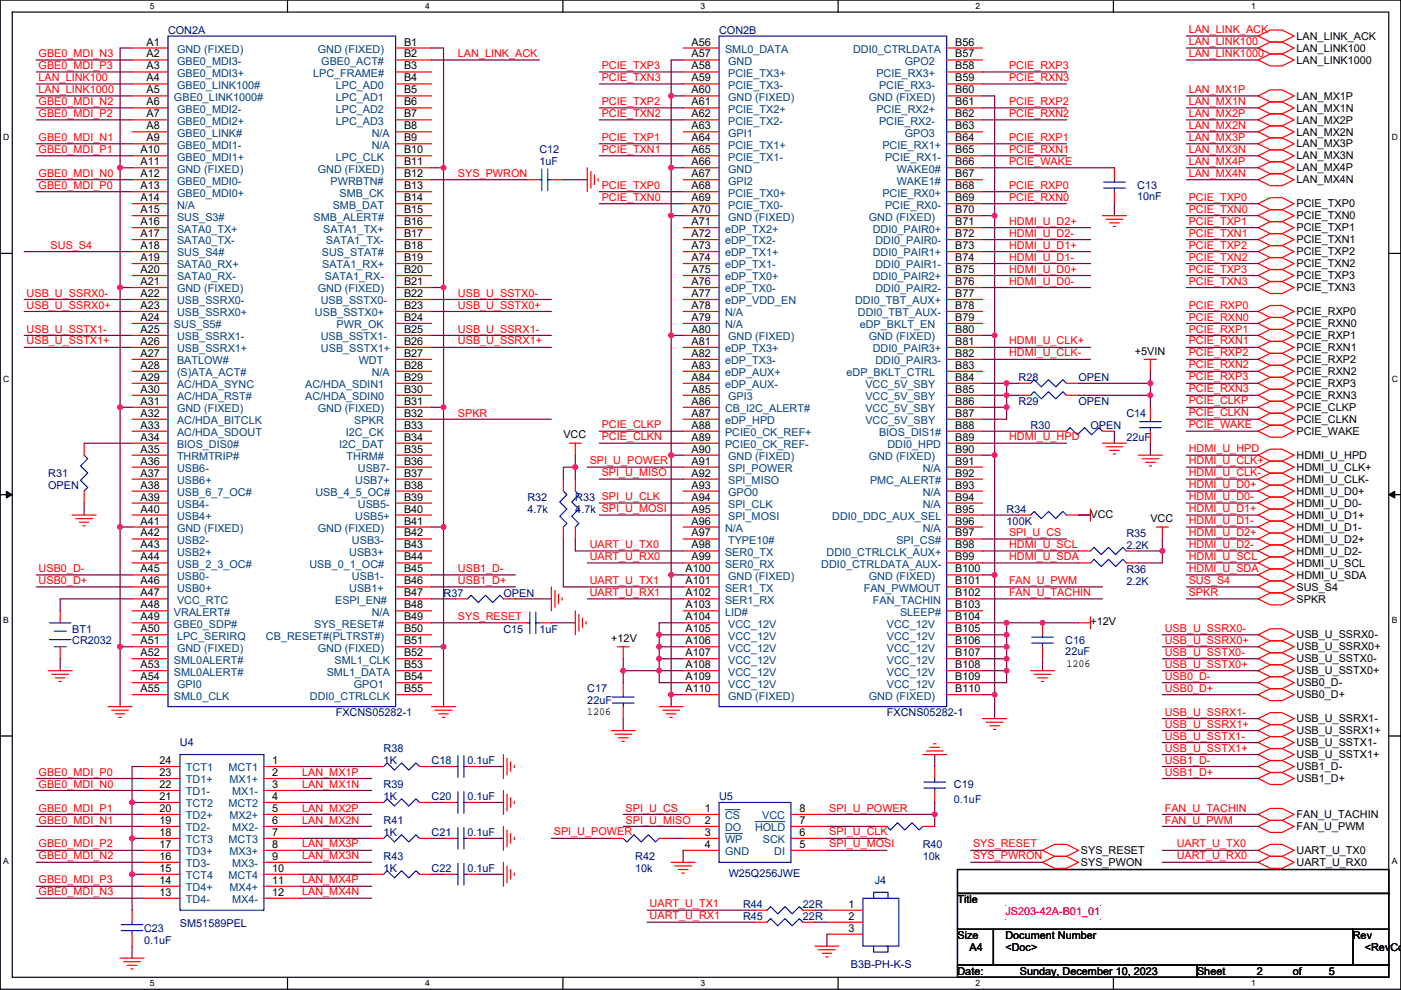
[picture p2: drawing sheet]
<svg xmlns="http://www.w3.org/2000/svg" width="297mm" height="210mm" viewBox="0 0 297 210" stroke-linecap="round" stroke-linejoin="round" font-family="sans-serif">
<defs><g id="words">
<g font-size="2.3">
<text x="31" y="9.7">A1</text>
<text x="85.7" y="9.7">B1</text>
<text x="146.6" y="9.7">A56</text>
<text x="202.5" y="9.7">B56</text>
<text x="274.9" y="11">LAN_LINK100</text>
<text x="274.9" y="8.4">LAN_LINK_ACK</text>
<text x="31" y="12.2">A2</text>
<text x="31" y="14.7">A3</text>
<text x="31" y="17.3">A4</text>
<text x="85.7" y="12.2">B2</text>
<text x="85.7" y="14.7">B3</text>
<text x="85.7" y="17.3">B4</text>
<text x="146.6" y="12.2">A57</text>
<text x="146.6" y="14.7">A58</text>
<text x="146.6" y="17.3">A59</text>
<text x="202.5" y="12.2">B57</text>
<text x="202.5" y="14.7">B58</text>
<text x="202.5" y="17.3">B59</text>
<text x="274.9" y="13.5">LAN_LINK1000</text>
<text x="31" y="19.8">A5</text>
<text x="31" y="22.4">A6</text>
<text x="85.7" y="19.8">B5</text>
<text x="85.7" y="22.4">B6</text>
<text x="146.6" y="19.8">A60</text>
<text x="146.6" y="22.4">A61</text>
<text x="202.5" y="19.8">B60</text>
<text x="202.5" y="22.4">B61</text>
<text x="274.9" y="21.1">LAN_MX1P</text>
<text x="274.9" y="23.7">LAN_MX1N</text>
<text x="31" y="24.9">A7</text>
<text x="31" y="27.4">A8</text>
<text x="31" y="30">A9</text>
<text x="85.7" y="27.4">B8</text>
<text x="85.7" y="30">B9</text>
<text x="85.7" y="24.9">B7</text>
<text x="146.6" y="24.9">A62</text>
<text x="146.6" y="27.4">A63</text>
<text x="146.6" y="30">A64</text>
<text x="202.5" y="30">B64</text>
<text x="202.5" y="24.9">B62</text>
<text x="202.5" y="27.4">B63</text>
<text x="274.9" y="26.2">LAN_MX2P</text>
<text x="274.9" y="28.7">LAN_MX2N</text>
<text x="29.8" y="32.5">A10</text>
<text x="29.8" y="35.1">A11</text>
<text x="85.7" y="32.5">B10</text>
<text x="85.7" y="35.1">B11</text>
<text x="146.6" y="32.5">A65</text>
<text x="146.6" y="35.1">A66</text>
<text x="202.5" y="32.5">B65</text>
<text x="202.5" y="35.1">B66</text>
<text x="274.9" y="31.3">LAN_MX3P</text>
<text x="274.9" y="33.8">LAN_MX3N</text>
<text x="29.8" y="37.6">A12</text>
<text x="29.8" y="40.1">A13</text>
<text x="85.7" y="40.1">B13</text>
<text x="85.7" y="37.6">B12</text>
<text x="146.6" y="37.6">A67</text>
<text x="146.6" y="40.1">A68</text>
<text x="202.5" y="40.1">B68</text>
<text x="202.5" y="37.6">B67</text>
<text x="274.9" y="36.4">LAN_MX4P</text>
<text x="274.9" y="38.9">LAN_MX4N</text>
<text x="29.8" y="42.7">A14</text>
<text x="29.8" y="45.2">A15</text>
<text x="29.8" y="47.8">A16</text>
<text x="85.7" y="45.2">B15</text>
<text x="85.7" y="47.8">B16</text>
<text x="85.7" y="42.7">B14</text>
<text x="146.6" y="42.7">A69</text>
<text x="146.6" y="45.2">A70</text>
<text x="146.6" y="47.8">A71</text>
<text x="202.5" y="47.8">B71</text>
<text x="202.5" y="42.7">B69</text>
<text x="202.5" y="45.2">B70</text>
<text x="274.9" y="44">PCIE_TXP0</text>
<text x="274.9" y="46.5">PCIE_TXN0</text>
<text x="29.8" y="50.3">A17</text>
<text x="29.8" y="52.8">A18</text>
<text x="85.7" y="50.3">B17</text>
<text x="85.7" y="52.8">B18</text>
<text x="146.6" y="50.3">A72</text>
<text x="146.6" y="52.8">A73</text>
<text x="202.5" y="52.8">B73</text>
<text x="202.5" y="50.3">B72</text>
<text x="274.9" y="49.1">PCIE_TXP1</text>
<text x="274.9" y="51.6">PCIE_TXN1</text>
<text x="29.8" y="55.4">A19</text>
<text x="29.8" y="57.9">A20</text>
<text x="85.7" y="57.9">B20</text>
<text x="85.7" y="55.4">B19</text>
<text x="146.6" y="55.4">A74</text>
<text x="146.6" y="57.9">A75</text>
<text x="202.5" y="57.9">B75</text>
<text x="202.5" y="55.4">B74</text>
<text x="274.9" y="54.1">PCIE_TXP2</text>
<text x="274.9" y="56.7">PCIE_TXN2</text>
<text x="274.9" y="59.2">PCIE_TXP3</text>
<text x="29.8" y="60.5">A21</text>
<text x="29.8" y="63">A22</text>
<text x="29.8" y="65.5">A23</text>
<text x="85.7" y="63">B22</text>
<text x="85.7" y="60.5">B21</text>
<text x="85.7" y="65.5">B23</text>
<text x="146.6" y="60.5">A76</text>
<text x="146.6" y="63">A77</text>
<text x="146.6" y="65.5">A78</text>
<text x="202.5" y="65.5">B78</text>
<text x="202.5" y="63">B77</text>
<text x="202.5" y="60.5">B76</text>
<text x="274.9" y="61.8">PCIE_TXN3</text>
<text x="29.8" y="68.1">A24</text>
<text x="29.8" y="70.6">A25</text>
<text x="85.7" y="68.1">B24</text>
<text x="85.7" y="70.6">B25</text>
<text x="146.6" y="68.1">A79</text>
<text x="146.6" y="70.6">A80</text>
<text x="202.5" y="68.1">B79</text>
<text x="202.5" y="70.6">B80</text>
<text x="274.9" y="66.8">PCIE_RXP0</text>
<text x="274.9" y="69.4">PCIE_RXN0</text>
<text x="274.9" y="71.9">PCIE_RXP1</text>
<text x="29.8" y="73.2">A26</text>
<text x="29.8" y="75.7">A27</text>
<text x="85.7" y="73.2">B26</text>
<text x="85.7" y="75.7">B27</text>
<text x="146.6" y="73.2">A81</text>
<text x="146.6" y="75.7">A82</text>
<text x="202.5" y="73.2">B81</text>
<text x="202.5" y="75.7">B82</text>
<text x="240.6" y="75.2">+5VIN</text>
<text x="274.9" y="74.5">PCIE_RXN1</text>
<text x="274.9" y="77">PCIE_RXP2</text>
<text x="29.8" y="78.2">A28</text>
<text x="29.8" y="80.8">A29</text>
<text x="29.8" y="83.3">A30</text>
<text x="85.7" y="80.8">B29</text>
<text x="85.7" y="83.3">B30</text>
<text x="85.7" y="78.2">B28</text>
<text x="146.6" y="78.2">A83</text>
<text x="146.6" y="80.8">A84</text>
<text x="146.6" y="83.3">A85</text>
<text x="202.5" y="78.2">B83</text>
<text x="202.5" y="80.8">B84</text>
<text x="202.5" y="83.3">B85</text>
<text x="274.9" y="79.5">PCIE_RXN2</text>
<text x="274.9" y="82.1">PCIE_RXP3</text>
<text x="29.8" y="85.9">A31</text>
<text x="29.8" y="88.4">A32</text>
<text x="85.7" y="88.4">B32</text>
<text x="85.7" y="85.9">B31</text>
<text x="146.6" y="85.9">A86</text>
<text x="146.6" y="88.4">A87</text>
<text x="202.5" y="85.9">B86</text>
<text x="202.5" y="88.4">B87</text>
<text x="274.9" y="84.6">PCIE_RXN3</text>
<text x="274.9" y="87.2">PCIE_CLKP</text>
<text x="274.9" y="89.7">PCIE_CLKN</text>
<text x="29.8" y="90.9">A33</text>
<text x="29.8" y="93.5">A34</text>
<text x="85.7" y="93.5">B34</text>
<text x="85.7" y="90.9">B33</text>
<text x="119.4" y="93">VCC</text>
<text x="146.6" y="90.9">A88</text>
<text x="146.6" y="93.5">A89</text>
<text x="202.5" y="93.5">B89</text>
<text x="202.5" y="90.9">B88</text>
<text x="274.9" y="92.2">PCIE_WAKE</text>
<text x="29.8" y="96">A35</text>
<text x="29.8" y="98.6">A36</text>
<text x="29.8" y="101.1">A37</text>
<text x="85.7" y="96">B35</text>
<text x="85.7" y="98.6">B36</text>
<text x="85.7" y="101.1">B37</text>
<text x="146.6" y="96">A90</text>
<text x="146.6" y="98.6">A91</text>
<text x="146.6" y="101.1">A92</text>
<text x="202.5" y="96">B90</text>
<text x="202.5" y="98.6">B91</text>
<text x="202.5" y="101.1">B92</text>
<text x="274.9" y="99.9">HDMI_U_CLK+</text>
<text x="274.9" y="97.3">HDMI_U_HPD</text>
<text x="29.8" y="103.6">A38</text>
<text x="29.8" y="106.2">A39</text>
<text x="85.7" y="103.6">B38</text>
<text x="85.7" y="106.2">B39</text>
<text x="146.6" y="103.6">A93</text>
<text x="146.6" y="106.2">A94</text>
<text x="202.5" y="103.6">B93</text>
<text x="202.5" y="106.2">B94</text>
<text x="274.9" y="102.4">HDMI_U_CLK-</text>
<text x="274.9" y="104.9">HDMI_U_D0+</text>
<text x="274.9" y="107.5">HDMI_U_D0-</text>
<text x="29.8" y="108.7">A40</text>
<text x="29.8" y="111.3">A41</text>
<text x="29.8" y="113.8">A42</text>
<text x="85.7" y="113.8">B42</text>
<text x="85.7" y="111.3">B41</text>
<text x="85.7" y="108.7">B40</text>
<text x="146.6" y="108.7">A95</text>
<text x="146.6" y="111.3">A96</text>
<text x="146.6" y="113.8">A97</text>
<text x="202.5" y="111.3">B96</text>
<text x="202.5" y="108.7">B95</text>
<text x="202.5" y="113.8">B97</text>
<text x="231.2" y="109.8">VCC</text>
<text x="243.9" y="110.8">VCC</text>
<text x="274.9" y="110">HDMI_U_D1+</text>
<text x="274.9" y="112.6">HDMI_U_D1-</text>
<text x="29.8" y="116.3">A43</text>
<text x="29.8" y="118.9">A44</text>
<text x="85.7" y="116.3">B43</text>
<text x="85.7" y="118.9">B44</text>
<text x="146.6" y="116.3">A98</text>
<text x="146.6" y="118.9">A99</text>
<text x="202.5" y="118.9">B99</text>
<text x="202.5" y="116.3">B98</text>
<text x="274.9" y="115.1">HDMI_U_D2+</text>
<text x="274.9" y="117.6">HDMI_U_D2-</text>
<text x="29.8" y="121.4">A45</text>
<text x="29.8" y="124">A46</text>
<text x="85.7" y="121.4">B45</text>
<text x="85.7" y="124">B46</text>
<text x="145.3" y="121.4">A100</text>
<text x="145.3" y="124">A101</text>
<text x="202.5" y="121.4">B100</text>
<text x="202.5" y="124">B101</text>
<text x="274.9" y="120.2">HDMI_U_SCL</text>
<text x="274.9" y="122.7">HDMI_U_SDA</text>
<text x="274.9" y="125.3">SUS_S4</text>
<text x="29.8" y="126.5">A47</text>
<text x="29.8" y="129">A48</text>
<text x="29.8" y="131.6">A49</text>
<text x="85.7" y="129">B48</text>
<text x="85.7" y="126.5">B47</text>
<text x="85.7" y="131.6">B49</text>
<text x="145.3" y="126.5">A102</text>
<text x="145.3" y="129">A103</text>
<text x="145.3" y="131.6">A104</text>
<text x="202.5" y="129">B103</text>
<text x="202.5" y="131.6">B104</text>
<text x="202.5" y="126.5">B102</text>
<text x="274.9" y="127.8">SPKR</text>
<text x="29.8" y="134.1">A50</text>
<text x="29.8" y="136.7">A51</text>
<text x="85.7" y="136.7">B51</text>
<text x="85.7" y="134.1">B50</text>
<text x="129.6" y="136.2">+12V</text>
<text x="145.3" y="134.1">A105</text>
<text x="145.3" y="136.7">A106</text>
<text x="202.5" y="134.1">B105</text>
<text x="202.5" y="136.7">B106</text>
<text x="231.2" y="132.6">+12V</text>
<text x="274.9" y="135.4">USB_U_SSRX0-</text>
<text x="274.9" y="138">USB_U_SSRX0+</text>
<text x="29.8" y="139.2">A52</text>
<text x="29.8" y="141.7">A53</text>
<text x="85.7" y="139.2">B52</text>
<text x="85.7" y="141.7">B53</text>
<text x="145.3" y="139.2">A107</text>
<text x="145.3" y="141.7">A108</text>
<text x="202.5" y="139.2">B107</text>
<text x="202.5" y="141.7">B108</text>
<text x="226.1" y="141.5">1206</text>
<text x="274.9" y="140.5">USB_U_SSTX0-</text>
<text x="274.9" y="143">USB_U_SSTX0+</text>
<text x="29.8" y="144.3">A54</text>
<text x="29.8" y="146.8">A55</text>
<text x="85.7" y="146.8">B55</text>
<text x="85.7" y="144.3">B54</text>
<text x="145.3" y="144.3">A109</text>
<text x="145.3" y="146.8">A110</text>
<text x="202.5" y="144.3">B109</text>
<text x="202.5" y="146.8">B110</text>
<text x="274.9" y="145.6">USB0_D-</text>
<text x="274.9" y="148.1">USB0_D+</text>
<text x="124.5" y="151.7">1206</text>
<text x="274.9" y="153.2">USB_U_SSRX1-</text>
<text x="274.9" y="155.7">USB_U_SSRX1+</text>
<text x="274.9" y="158.3">USB_U_SSTX1-</text>
<text x="274.9" y="160.8">USB_U_SSTX1+</text>
<text x="33.8" y="167.1">22</text>
<text x="33.8" y="164.6">23</text>
<text x="33.8" y="162.1">24</text>
<text x="57.7" y="167.1">3</text>
<text x="57.7" y="164.6">2</text>
<text x="57.7" y="162.1">1</text>
<text x="274.9" y="163.4">USB1_D-</text>
<text x="274.9" y="165.9">USB1_D+</text>
<text x="33.8" y="172.2">20</text>
<text x="33.8" y="169.7">21</text>
<text x="57.7" y="172.2">5</text>
<text x="57.7" y="169.7">4</text>
<text x="149.4" y="172.2">1</text>
<text x="169.5" y="172.2">8</text>
<text x="274.9" y="173.5">FAN_U_TACHIN</text>
<text x="33.8" y="179.8">17</text>
<text x="33.8" y="177.3">18</text>
<text x="33.8" y="174.8">19</text>
<text x="57.7" y="174.8">6</text>
<text x="57.7" y="179.8">8</text>
<text x="57.7" y="177.3">7</text>
<text x="149.4" y="177.3">3</text>
<text x="149.4" y="174.8">2</text>
<text x="149.4" y="179.8">4</text>
<text x="169.5" y="179.8">5</text>
<text x="169.5" y="174.8">7</text>
<text x="169.5" y="177.3">6</text>
<text x="274.9" y="176.1">FAN_U_PWM</text>
<text x="33.8" y="184.9">15</text>
<text x="33.8" y="182.4">16</text>
<text x="57.7" y="182.4">9</text>
<text x="57.7" y="184.9">10</text>
<text x="229.2" y="181.1">SYS_RESET</text>
<text x="229.2" y="183.7">SYS_PWON</text>
<text x="274.9" y="181.1">UART_U_TX0</text>
<text x="274.9" y="183.7">UART_U_RX0</text>
<text x="33.8" y="190">13</text>
<text x="33.8" y="187.5">14</text>
<text x="57.7" y="190">12</text>
<text x="57.7" y="187.5">11</text>
<text x="203" y="191.6">Title</text>
<text x="179.9" y="192.5">1</text>
<text x="179.9" y="195.1">2</text>
<text x="179.9" y="197.6">3</text>
<text x="203" y="199.2">Size</text>
<text x="205.5" y="201.7">A4</text>
<text x="213.2" y="199.2">Document Number</text>
<text x="213.2" y="201.7">&lt;Doc&gt;</text>
<text x="286.8" y="199.2">Rev</text>
<text x="289.4" y="201.7">&lt;RevCo</text>
<text x="203" y="206.8">Date:</text>
<text x="216.2" y="206.8">Sunday, December 10, 2023</text>
<text x="253.8" y="206.8">Sheet</text>
<text x="266.5" y="206.8">2</text>
<text x="274.1" y="206.8">of</text>
<text x="281.7" y="206.8">5</text>
</g>
<g font-size="2.3" fill="#000080">
<text x="35.6" y="7.2">CON2A</text>
<text x="152.5" y="7.2">CON2B</text>
<text x="114.4" y="32.6">C12</text>
<text x="114.4" y="35.1">1uF</text>
<text x="241.1" y="40.2">C13</text>
<text x="241.1" y="42.5">10nF</text>
<text x="216" y="80.8">R28</text>
<text x="228.7" y="80.8">OPEN</text>
<text x="216" y="85.9">R29</text>
<text x="228.7" y="85.9">OPEN</text>
<text x="238.8" y="88.4">C14</text>
<text x="218.5" y="91">R30</text>
<text x="231.2" y="91">OPEN</text>
<text x="238.8" y="93.5">22uF</text>
<text x="10.2" y="101.1">R31</text>
<text x="10.2" y="103.7">OPEN</text>
<text x="111.8" y="106.2">R32</text>
<text x="122" y="106.2">R33 SPI_U_CLK</text>
<text x="111.8" y="108.8">4.7k</text>
<text x="122" y="108.8">4.7k SPI_U_MOSI</text>
<text x="213.4" y="108.8">R34</text>
<text x="213.4" y="111.3">100K</text>
<text x="238.8" y="113.8">R35</text>
<text x="238.8" y="116.4">2.2K</text>
<text x="238.8" y="121.5">R36</text>
<text x="238.8" y="124">2.2K</text>
<text x="94" y="126.5">R37</text>
<text x="106.7" y="126.5">OPEN</text>
<text x="15.3" y="134.2">BT1</text>
<text x="15.3" y="136.7">CR2032</text>
<text x="106.7" y="134.2">C15</text>
<text x="114.4" y="134.2">1uF</text>
<text x="225.9" y="136.7">C16</text>
<text x="225.9" y="139">22uF</text>
<text x="124.5" y="146.9">C17</text>
<text x="124.5" y="149.4">22uF</text>
<text x="71.2" y="151.9">FXCNS05282-1</text>
<text x="188" y="151.9">FXCNS05282-1</text>
<text x="38.2" y="158.3">U4</text>
<text x="81.3" y="159.6">R38</text>
<text x="81.3" y="162.1">1K</text>
<text x="81.3" y="167.2">R39</text>
<text x="91.5" y="162.1">C18</text>
<text x="99.1" y="162.1">0.1uF</text>
<text x="202.2" y="167.2">C19</text>
<text x="81.3" y="169.7">1K</text>
<text x="91.5" y="169.7">C20</text>
<text x="99.1" y="169.7">0.1uF</text>
<text x="152.5" y="169.7">U5</text>
<text x="202.2" y="170.2">0.1uF</text>
<text x="81.3" y="174.8">R41</text>
<text x="81.3" y="177.3">1K</text>
<text x="91.5" y="177.3">C21</text>
<text x="99.1" y="177.3">0.1uF</text>
<text x="195.6" y="179.9">R40</text>
<text x="81.3" y="182.4">R43</text>
<text x="81.3" y="185">1K</text>
<text x="91.5" y="185">C22</text>
<text x="99.1" y="185">0.1uF</text>
<text x="134.7" y="182.4">R42</text>
<text x="134.7" y="185">10k</text>
<text x="154.5" y="186">W25Q256JWE</text>
<text x="195.6" y="182.4">10k</text>
<text x="185.5" y="187.5">J4</text>
<text x="30.5" y="197.7">C23</text>
<text x="38.2" y="196.6">SM51589PEL</text>
<text x="157.5" y="195.1">R45</text>
<text x="157.5" y="192.6">R44</text>
<text x="170.2" y="195.1">22R</text>
<text x="170.2" y="192.6">22R</text>
<text x="30.5" y="200.2">0.1uF</text>
<text x="180.4" y="205.3">B3B-PH-K-S</text>
</g>
<g font-size="2.3" fill="#004080">
<text x="37.5" y="11.2">GND (FIXED)</text>
<text x="67.4" y="11.2">GND (FIXED)</text>
<text x="153.7" y="11.2">SML0_DATA</text>
<text x="180.9" y="11.2">DDI0_CTRLDATA</text>
<text x="37.5" y="13.8">GBE0_MDI3-</text>
<text x="37.5" y="16.3">GBE0_MDI3+</text>
<text x="66.4" y="16.3">LPC_FRAME#</text>
<text x="68.1" y="13.8">GBE0_ACT#</text>
<text x="154.4" y="13.8">GND</text>
<text x="154.4" y="16.3">PCIE_TX3+</text>
<text x="185.8" y="16.3">PCIE_RX3+</text>
<text x="191.8" y="13.8">GPO2</text>
<text x="36.9" y="21.4">GBE0_LINK1000#</text>
<text x="37.5" y="18.8">GBE0_LINK100#</text>
<text x="37.5" y="23.9">GBE0_MDI2-</text>
<text x="71.2" y="18.8">LPC_AD0</text>
<text x="71.2" y="21.4">LPC_AD1</text>
<text x="71.2" y="23.9">LPC_AD2</text>
<text x="154.4" y="18.8">PCIE_TX3-</text>
<text x="154.4" y="21.4">GND (FIXED)</text>
<text x="154.4" y="23.9">PCIE_TX2+</text>
<text x="184.2" y="21.4">GND (FIXED)</text>
<text x="185.8" y="23.9">PCIE_RX2+</text>
<text x="186.4" y="18.8">PCIE_RX3-</text>
<text x="37.5" y="26.5">GBE0_MDI2+</text>
<text x="37.5" y="29">GBE0_LINK#</text>
<text x="71.2" y="26.5">LPC_AD3</text>
<text x="78.8" y="29">N/A</text>
<text x="154.4" y="26.5">PCIE_TX2-</text>
<text x="154.4" y="29">GPI1</text>
<text x="186.4" y="26.5">PCIE_RX2-</text>
<text x="191.8" y="29">GPO3</text>
<text x="37.5" y="31.5">GBE0_MDI1-</text>
<text x="37.5" y="34.1">GBE0_MDI1+</text>
<text x="71.2" y="34.1">LPC_CLK</text>
<text x="78.8" y="31.5">N/A</text>
<text x="154.4" y="31.5">PCIE_TX1+</text>
<text x="154.4" y="34.1">PCIE_TX1-</text>
<text x="187.1" y="31.5">PCIE_RX1+</text>
<text x="187.6" y="34.1">PCIE_RX1-</text>
<text x="37.5" y="36.6">GND (FIXED)</text>
<text x="37.5" y="39.2">GBE0_MDI0-</text>
<text x="37.5" y="41.7">GBE0_MDI0+</text>
<text x="67.4" y="36.6">GND (FIXED)</text>
<text x="70.1" y="39.2">PWRBTN#</text>
<text x="72" y="41.7">SMB_CK</text>
<text x="154.4" y="36.6">GND</text>
<text x="154.4" y="39.2">GPI2</text>
<text x="154.4" y="41.7">PCIE_TX0+</text>
<text x="187.1" y="41.7">PCIE_RX0+</text>
<text x="190.1" y="36.6">WAKE0#</text>
<text x="190.1" y="39.2">WAKE1#</text>
<text x="37.5" y="44.2">N/A</text>
<text x="37.5" y="46.8">SUS_S3#</text>
<text x="66.5" y="46.8">SMB_ALERT#</text>
<text x="70.6" y="44.2">SMB_DAT</text>
<text x="154.4" y="44.2">PCIE_TX0-</text>
<text x="154.4" y="46.8">GND (FIXED)</text>
<text x="184.2" y="46.8">GND (FIXED)</text>
<text x="187.6" y="44.2">PCIE_RX0-</text>
<text x="37.5" y="49.3">SATA0_TX+</text>
<text x="37.5" y="51.9">SATA0_TX-</text>
<text x="68.5" y="49.3">SATA1_TX+</text>
<text x="69.1" y="51.9">SATA1_TX-</text>
<text x="153.7" y="49.3">eDP_TX2+</text>
<text x="153.7" y="51.9">eDP_TX2-</text>
<text x="185" y="49.3">DDI0_PAIR0+</text>
<text x="185.6" y="51.9">DDI0_PAIR0-</text>
<text x="37.5" y="54.4">SUS_S4#</text>
<text x="37.5" y="56.9">SATA0_RX+</text>
<text x="37.5" y="59.5">SATA0_RX-</text>
<text x="68.2" y="54.4">SUS_STAT#</text>
<text x="68.3" y="56.9">SATA1_RX+</text>
<text x="68.9" y="59.5">SATA1_RX-</text>
<text x="153.7" y="54.4">eDP_TX1+</text>
<text x="153.7" y="56.9">eDP_TX1-</text>
<text x="153.7" y="59.5">eDP_TX0+</text>
<text x="185" y="54.4">DDI0_PAIR1+</text>
<text x="185" y="59.5">DDI0_PAIR2+</text>
<text x="185.6" y="56.9">DDI0_PAIR1-</text>
<text x="37.5" y="62">GND (FIXED)</text>
<text x="37.5" y="64.6">USB_SSRX0-</text>
<text x="67.4" y="62">GND (FIXED)</text>
<text x="68" y="64.6">USB_SSTX0-</text>
<text x="153.7" y="62">eDP_TX0-</text>
<text x="153.7" y="64.6">eDP_VDD_EN</text>
<text x="181.3" y="64.6">DDI0_TBT_AUX+</text>
<text x="185.6" y="62">DDI0_PAIR2-</text>
<text x="36.9" y="69.6">SUS_S5#</text>
<text x="37.5" y="67.1">USB_SSRX0+</text>
<text x="66.8" y="67.1">USB_SSTX0+</text>
<text x="71.4" y="69.6">PWR_OK</text>
<text x="153.7" y="67.1">N/A</text>
<text x="153.7" y="69.6">N/A</text>
<text x="181.9" y="67.1">DDI0_TBT_AUX-</text>
<text x="182.3" y="69.6">eDP_BKLT_EN</text>
<text x="37.5" y="72.2">USB_SSRX1-</text>
<text x="37.5" y="74.7">USB_SSRX1+</text>
<text x="37.5" y="77.3">BATLOW#</text>
<text x="68" y="72.2">USB_SSTX1-</text>
<text x="68.1" y="74.7">USB_SSTX1+</text>
<text x="76.1" y="77.3">WDT</text>
<text x="153.7" y="74.7">eDP_TX3+</text>
<text x="153.7" y="77.3">eDP_TX3-</text>
<text x="154.4" y="72.2">GND (FIXED)</text>
<text x="184.2" y="72.2">GND (FIXED)</text>
<text x="185" y="74.7">DDI0_PAIR3+</text>
<text x="185.6" y="77.3">DDI0_PAIR3-</text>
<text x="37.5" y="79.8">(S)ATA_ACT#</text>
<text x="37.5" y="82.3">AC/HDA_SYNC</text>
<text x="64.7" y="82.3">AC/HDA_SDIN1</text>
<text x="78.8" y="79.8">N/A</text>
<text x="153.7" y="79.8">eDP_AUX+</text>
<text x="153.7" y="82.3">eDP_AUX-</text>
<text x="179.5" y="79.8">eDP_BKLT_CTRL</text>
<text x="183.5" y="82.3">VCC_5V_SBY</text>
<text x="37.5" y="84.9">AC/HDA_RST#</text>
<text x="37.5" y="87.4">GND (FIXED)</text>
<text x="37.5" y="90">AC/HDA_BITCLK</text>
<text x="64.7" y="84.9">AC/HDA_SDIN0</text>
<text x="67.4" y="87.4">GND (FIXED)</text>
<text x="75.1" y="90">SPKR</text>
<text x="153.7" y="87.4">CB_I2C_ALERT#</text>
<text x="153.7" y="90">eDP_HPD</text>
<text x="154.4" y="84.9">GPI3</text>
<text x="183.5" y="84.9">VCC_5V_SBY</text>
<text x="183.5" y="87.4">VCC_5V_SBY</text>
<text x="183.5" y="90">VCC_5V_SBY</text>
<text x="37.5" y="92.5">AC/HDA_SDOUT</text>
<text x="37.5" y="95">BIOS_DIS0#</text>
<text x="71.9" y="95">I2C_DAT</text>
<text x="73.3" y="92.5">I2C_CK</text>
<text x="153.7" y="92.5">PCIE0_CK_REF+</text>
<text x="153.7" y="95">PCIE0_CK_REF-</text>
<text x="186.4" y="92.5">BIOS_DIS1#</text>
<text x="188.2" y="95">DDI0_HPD</text>
<text x="37.5" y="97.6">THRMTRIP#</text>
<text x="37.5" y="100.1">USB6-</text>
<text x="73.5" y="97.6">THRM#</text>
<text x="75.9" y="100.1">USB7-</text>
<text x="154.4" y="97.6">GND (FIXED)</text>
<text x="154.4" y="100.1">SPI_POWER</text>
<text x="184.2" y="97.6">GND (FIXED)</text>
<text x="195.6" y="100.1">N/A</text>
<text x="37.5" y="102.7">USB6+</text>
<text x="37.5" y="105.2">USB_6_7_OC#</text>
<text x="37.5" y="107.7">USB4-</text>
<text x="66.9" y="105.2">USB_4_5_OC#</text>
<text x="75.3" y="102.7">USB7+</text>
<text x="75.9" y="107.7">USB5-</text>
<text x="154.4" y="102.7">SPI_MISO</text>
<text x="154.4" y="105.2">GPO0</text>
<text x="154.4" y="107.7">SPI_CLK</text>
<text x="184.5" y="102.7">PMC_ALERT#</text>
<text x="195.6" y="105.2">N/A</text>
<text x="195.6" y="107.7">N/A</text>
<text x="37.5" y="110.3">USB4+</text>
<text x="37.5" y="112.8">GND (FIXED)</text>
<text x="67.4" y="112.8">GND (FIXED)</text>
<text x="75.3" y="110.3">USB5+</text>
<text x="153.7" y="112.8">N/A</text>
<text x="154.4" y="110.3">SPI_MOSI</text>
<text x="176.5" y="110.3">DDI0_DDC_AUX_SEL</text>
<text x="195.6" y="112.8">N/A</text>
<text x="37.5" y="115.4">USB2-</text>
<text x="37.5" y="117.9">USB2+</text>
<text x="74" y="117.9">USB3+</text>
<text x="74.6" y="115.4">USB3-</text>
<text x="153.7" y="117.9">SER0_TX</text>
<text x="154.4" y="115.4">TYPE10#</text>
<text x="175.2" y="117.9">DDI0_CTRLCLK_AUX+</text>
<text x="190.1" y="115.4">SPI_CS#</text>
<text x="37.5" y="120.4">USB_2_3_OC#</text>
<text x="37.5" y="123">USB0-</text>
<text x="37.5" y="125.5">USB0+</text>
<text x="65.6" y="120.4">USB_0_1_OC#</text>
<text x="74" y="125.5">USB1+</text>
<text x="74.6" y="123">USB1-</text>
<text x="153.7" y="120.4">SER0_RX</text>
<text x="153.7" y="125.5">SER1_TX</text>
<text x="154.4" y="123">GND (FIXED)</text>
<text x="174.1" y="120.4">DDI0_CTRLDATA_AUX-</text>
<text x="183.1" y="125.5">FAN_PWMOUT</text>
<text x="184.2" y="123">GND (FIXED)</text>
<text x="36.9" y="130.6">VRALERT#</text>
<text x="37.5" y="128.1">VCC_RTC</text>
<text x="71.1" y="128.1">ESPI_EN#</text>
<text x="78.8" y="130.6">N/A</text>
<text x="153.7" y="128.1">SER1_RX</text>
<text x="153.7" y="130.6">LID#</text>
<text x="185.1" y="128.1">FAN_TACHIN</text>
<text x="190.8" y="130.6">SLEEP#</text>
<text x="36.9" y="133.1">GBE0_SDP#</text>
<text x="37.5" y="135.7">LPC_SERIRQ</text>
<text x="56.4" y="135.7">CB_RESET#(PLTRST#)</text>
<text x="66.6" y="133.1">SYS_RESET#</text>
<text x="154.4" y="133.1">VCC_12V</text>
<text x="154.4" y="135.7">VCC_12V</text>
<text x="188" y="133.1">VCC_12V</text>
<text x="188" y="135.7">VCC_12V</text>
<text x="36.9" y="140.8">SML0ALERT#</text>
<text x="36.9" y="143.3">SML0ALERT#</text>
<text x="37.5" y="138.2">GND (FIXED)</text>
<text x="67.4" y="138.2">GND (FIXED)</text>
<text x="69.3" y="143.3">SML1_DATA</text>
<text x="70.9" y="140.8">SML1_CLK</text>
<text x="154.4" y="138.2">VCC_12V</text>
<text x="154.4" y="140.8">VCC_12V</text>
<text x="154.4" y="143.3">VCC_12V</text>
<text x="188" y="138.2">VCC_12V</text>
<text x="188" y="140.8">VCC_12V</text>
<text x="188" y="143.3">VCC_12V</text>
<text x="36.9" y="148.4">SML0_CLK</text>
<text x="37.5" y="145.8">GPI0</text>
<text x="65.7" y="148.4">DDI0_CTRLCLK</text>
<text x="75" y="145.8">GPO1</text>
<text x="154.4" y="145.8">VCC_12V</text>
<text x="154.4" y="148.4">GND (FIXED)</text>
<text x="184.2" y="148.4">GND (FIXED)</text>
<text x="188" y="145.8">VCC_12V</text>
<text x="39.4" y="166.2">TD1+</text>
<text x="39.4" y="163.6">TCT1</text>
<text x="48.4" y="163.6">MCT1</text>
<text x="48.7" y="166.2">MX1+</text>
<text x="39.4" y="173.8">TD2+</text>
<text x="39.4" y="171.2">TCT2</text>
<text x="39.4" y="168.7">TD1-</text>
<text x="48.4" y="171.2">MCT2</text>
<text x="48.7" y="173.8">MX2+</text>
<text x="49.2" y="168.7">MX1-</text>
<text x="153.7" y="173.8">CS</text>
<text x="161.6" y="173.8">VCC</text>
<text x="39.4" y="178.9">TCT3</text>
<text x="39.4" y="176.3">TD2-</text>
<text x="48.4" y="178.9">MCT3</text>
<text x="49.2" y="176.3">MX2-</text>
<text x="153.7" y="176.3">DO</text>
<text x="153.7" y="178.9">WP</text>
<text x="160.1" y="176.3">HOLD</text>
<text x="161.7" y="178.9">SCK</text>
<text x="39.4" y="183.9">TD3-</text>
<text x="39.4" y="181.4">TD3+</text>
<text x="48.7" y="181.4">MX3+</text>
<text x="49.2" y="183.9">MX3-</text>
<text x="153.7" y="181.4">GND</text>
<text x="164.1" y="181.4">DI</text>
<text x="39.4" y="191.6">TD4-</text>
<text x="39.4" y="189">TD4+</text>
<text x="39.4" y="186.5">TCT4</text>
<text x="48.4" y="186.5">MCT4</text>
<text x="48.7" y="189">MX4+</text>
<text x="49.2" y="191.6">MX4-</text>
</g>
<g font-size="2.3" fill="#f00">
<text x="252" y="9.6">LAN_LINK100</text>
<text x="252" y="7">LAN_LINK_ACK</text>
<text x="8.2" y="12.1">GBE0_MDI_N3</text>
<text x="8.2" y="14.6">GBE0_MDI_P3</text>
<text x="8.2" y="17.2">LAN_LINK100</text>
<text x="97.1" y="12.1">LAN_LINK_ACK</text>
<text x="127.6" y="14.6">PCIE_TXP3</text>
<text x="127.6" y="17.2">PCIE_TXN3</text>
<text x="213.9" y="14.6">PCIE_RXP3</text>
<text x="213.9" y="17.2">PCIE_RXN3</text>
<text x="252" y="12.1">LAN_LINK1000</text>
<text x="8.2" y="19.7">LAN_LINK1000</text>
<text x="8.2" y="22.3">GBE0_MDI_N2</text>
<text x="127.6" y="22.3">PCIE_TXP2</text>
<text x="213.9" y="22.3">PCIE_RXP2</text>
<text x="252" y="19.7">LAN_MX1P</text>
<text x="252" y="22.3">LAN_MX1N</text>
<text x="8.2" y="24.8">GBE0_MDI_P2</text>
<text x="8.2" y="29.9">GBE0_MDI_N1</text>
<text x="127.6" y="24.8">PCIE_TXN2</text>
<text x="127.6" y="29.9">PCIE_TXP1</text>
<text x="213.9" y="24.8">PCIE_RXN2</text>
<text x="213.9" y="29.9">PCIE_RXP1</text>
<text x="252" y="24.8">LAN_MX2P</text>
<text x="252" y="27.3">LAN_MX2N</text>
<text x="252" y="29.9">LAN_MX3P</text>
<text x="8.2" y="32.4">GBE0_MDI_P1</text>
<text x="127.6" y="32.4">PCIE_TXN1</text>
<text x="213.9" y="32.4">PCIE_RXN1</text>
<text x="213.9" y="35">PCIE_WAKE</text>
<text x="252" y="32.4">LAN_MX3N</text>
<text x="252" y="35">LAN_MX4P</text>
<text x="8.2" y="37.5">GBE0_MDI_N0</text>
<text x="8.2" y="40">GBE0_MDI_P0</text>
<text x="97.1" y="37.5">SYS_PWRON</text>
<text x="127.6" y="40">PCIE_TXP0</text>
<text x="213.9" y="40">PCIE_RXP0</text>
<text x="252" y="37.5">LAN_MX4N</text>
<text x="127.6" y="42.6">PCIE_TXN0</text>
<text x="213.9" y="47.7">HDMI_U_D2+</text>
<text x="213.9" y="42.6">PCIE_RXN0</text>
<text x="252" y="42.6">PCIE_TXP0</text>
<text x="252" y="45.1">PCIE_TXN0</text>
<text x="252" y="47.7">PCIE_TXP1</text>
<text x="10.7" y="52.7">SUS_S4</text>
<text x="213.9" y="50.2">HDMI_U_D2-</text>
<text x="213.9" y="52.7">HDMI_U_D1+</text>
<text x="252" y="50.2">PCIE_TXN1</text>
<text x="252" y="52.7">PCIE_TXP2</text>
<text x="213.9" y="55.3">HDMI_U_D1-</text>
<text x="213.9" y="57.8">HDMI_U_D0+</text>
<text x="252" y="55.3">PCIE_TXN2</text>
<text x="252" y="57.8">PCIE_TXP3</text>
<text x="5.6" y="62.9">USB_U_SSRX0-</text>
<text x="5.6" y="65.4">USB_U_SSRX0+</text>
<text x="97.1" y="62.9">USB_U_SSTX0-</text>
<text x="97.1" y="65.4">USB_U_SSTX0+</text>
<text x="213.9" y="60.4">HDMI_U_D0-</text>
<text x="252" y="65.4">PCIE_RXP0</text>
<text x="252" y="60.4">PCIE_TXN3</text>
<text x="5.6" y="70.5">USB_U_SSTX1-</text>
<text x="97.1" y="70.5">USB_U_SSRX1-</text>
<text x="252" y="68">PCIE_RXN0</text>
<text x="252" y="70.5">PCIE_RXP1</text>
<text x="5.6" y="73.1">USB_U_SSTX1+</text>
<text x="97.1" y="73.1">USB_U_SSRX1+</text>
<text x="213.9" y="73.1">HDMI_U_CLK+</text>
<text x="213.9" y="75.6">HDMI_U_CLK-</text>
<text x="252" y="73.1">PCIE_RXN1</text>
<text x="252" y="75.6">PCIE_RXP2</text>
<text x="252" y="78.1">PCIE_RXN2</text>
<text x="252" y="80.7">PCIE_RXP3</text>
<text x="252" y="83.2">PCIE_RXN3</text>
<text x="97.1" y="88.4">SPKR</text>
<text x="252" y="85.8">PCIE_CLKP</text>
<text x="252" y="88.3">PCIE_CLKN</text>
<text x="127.6" y="90.8">PCIE_CLKP</text>
<text x="127.6" y="93.4">PCIE_CLKN</text>
<text x="213.9" y="93.4">HDMI_U_HPD</text>
<text x="252" y="90.8">PCIE_WAKE</text>
<text x="252" y="95.9">HDMI_U_HPD</text>
<text x="125" y="98.5">SPI_U_POWER</text>
<text x="127.6" y="101">SPI_U_MISO</text>
<text x="252" y="98.5">HDMI_U_CLK+</text>
<text x="252" y="101">HDMI_U_CLK-</text>
<text x="252" y="103.5">HDMI_U_D0+</text>
<text x="252" y="106.1">HDMI_U_D0-</text>
<text x="213.9" y="113.7">SPI_U_CS</text>
<text x="252" y="108.6">HDMI_U_D1+</text>
<text x="252" y="111.2">HDMI_U_D1-</text>
<text x="252" y="113.7">HDMI_U_D2+</text>
<text x="125" y="118.8">UART_U_RX0</text>
<text x="125" y="116.2">UART_U_TX0</text>
<text x="213.9" y="116.2">HDMI_U_SCL</text>
<text x="213.9" y="118.8">HDMI_U_SDA</text>
<text x="252" y="116.2">HDMI_U_D2-</text>
<text x="252" y="118.8">HDMI_U_SCL</text>
<text x="8.2" y="121.3">USB0_D-</text>
<text x="8.2" y="123.9">USB0_D+</text>
<text x="97.1" y="121.3">USB1_D-</text>
<text x="97.1" y="123.9">USB1_D+</text>
<text x="125" y="123.9">UART_U_TX1</text>
<text x="213.9" y="123.9">FAN_U_PWM</text>
<text x="252" y="121.3">HDMI_U_SDA</text>
<text x="252" y="123.9">SUS_S4</text>
<text x="97.1" y="131.5">SYS_RESET</text>
<text x="125" y="126.4">UART_U_RX1</text>
<text x="213.9" y="126.4">FAN_U_TACHIN</text>
<text x="252" y="126.5">SPKR</text>
<text x="246.9" y="134">USB_U_SSRX0-</text>
<text x="246.9" y="136.6">USB_U_SSRX0+</text>
<text x="246.9" y="139.1">USB_U_SSTX0-</text>
<text x="246.9" y="141.6">USB_U_SSTX0+</text>
<text x="246.9" y="144.2">USB0_D-</text>
<text x="246.9" y="146.7">USB0_D+</text>
<text x="246.9" y="151.8">USB_U_SSRX1-</text>
<text x="246.9" y="154.3">USB_U_SSRX1+</text>
<text x="246.9" y="156.9">USB_U_SSTX1-</text>
<text x="246.9" y="159.4">USB_U_SSTX1+</text>
<text x="246.9" y="162">USB1_D-</text>
<text x="8.2" y="164.5">GBE0_MDI_P0</text>
<text x="8.2" y="167">GBE0_MDI_N0</text>
<text x="64.1" y="164.5">LAN_MX1P</text>
<text x="64.1" y="167">LAN_MX1N</text>
<text x="246.9" y="164.5">USB1_D+</text>
<text x="8.2" y="172.1">GBE0_MDI_P1</text>
<text x="64.1" y="172.1">LAN_MX2P</text>
<text x="132.6" y="172.1">SPI_U_CS</text>
<text x="175.8" y="172.1">SPI_U_POWER</text>
<text x="246.9" y="172.1">FAN_U_TACHIN</text>
<text x="8.2" y="174.7">GBE0_MDI_N1</text>
<text x="8.2" y="179.7">GBE0_MDI_P2</text>
<text x="64.1" y="174.7">LAN_MX2N</text>
<text x="64.1" y="179.7">LAN_MX3P</text>
<text x="117.4" y="177.2">SPI_U_POWER</text>
<text x="132.6" y="174.7">SPI_U_MISO</text>
<text x="175.8" y="177.2">SPI_U_CLK</text>
<text x="175.8" y="179.7">SPI_U_MOSI</text>
<text x="206.3" y="179.7">SYS_RESET</text>
<text x="246.9" y="174.7">FAN_U_PWM</text>
<text x="249.5" y="179.7">UART_U_TX0</text>
<text x="8.2" y="182.3">GBE0_MDI_N2</text>
<text x="64.1" y="182.3">LAN_MX3N</text>
<text x="206.3" y="182.3">SYS_PWRON</text>
<text x="249.5" y="182.3">UART_U_RX0</text>
<text x="8.2" y="187.4">GBE0_MDI_P3</text>
<text x="8.2" y="189.9">GBE0_MDI_N3</text>
<text x="64.1" y="187.4">LAN_MX4P</text>
<text x="64.1" y="189.9">LAN_MX4N</text>
<text x="137.7" y="192.4">UART_U_TX1</text>
<text x="137.7" y="195">UART_U_RX1</text>
</g>
<text font-size="2.3" fill="#f0f" x="213.2" y="194.1">JS203-42A-B01_01</text>
<g font-size="1.8">
<text x="31.8" y="1.9">5</text>
<text x="90.1" y="1.9">4</text>
<text x="148.5" y="1.9">3</text>
<text x="206.9" y="1.9">2</text>
<text x="265.2" y="1.9">1</text>
<text x=".7" y="29.8">D</text>
<text x="295.1" y="29.8">D</text>
<text x=".7" y="81">C</text>
<text x="295.1" y="81">C</text>
<text x=".7" y="132.1">B</text>
<text x="295.1" y="132.1">B</text>
<text x=".7" y="183.3">A</text>
<text x="295.1" y="183.3">A</text>
<text x="31.8" y="209.2">5</text>
<text x="90.1" y="209.2">4</text>
<text x="148.5" y="209.2">3</text>
<text x="206.9" y="209.2">2</text>
<text x="265.2" y="209.2">1</text>
</g>
</g></defs>
<path d="M.1 0h296.9v209.8h-296.9zM2.6 2.6h291.8v204.7h-291.8z" fill="none" stroke="#000" stroke-width=".25"/>
<g fill="#fff">
<path d="M31.8 .3h1v2h-1z"/>
<path d="M31.8 207.5h1v2.1h-1z"/>
</g>
<path d="M61 0v2.6M61 207.3v2.5" fill="none" stroke="#000" stroke-width=".25"/>
<g fill="#fff">
<path d="M90.1 .3h1v2h-1z"/>
<path d="M90.1 207.5h1v2.1h-1z"/>
</g>
<path d="M119.3 0v2.6M119.3 207.3v2.5" fill="none" stroke="#000" stroke-width=".25"/>
<g fill="#fff">
<path d="M148.5 .3h1v2h-1z"/>
<path d="M148.5 207.5h1v2.1h-1z"/>
</g>
<path d="M177.7 0v2.6M177.7 207.3v2.5" fill="none" stroke="#000" stroke-width=".25"/>
<g fill="#fff">
<path d="M206.9 .3h1v2h-1z"/>
<path d="M206.9 207.5h1v2.1h-1z"/>
</g>
<path d="M236.1 0v2.6M236.1 207.3v2.5" fill="none" stroke="#000" stroke-width=".25"/>
<g fill="#fff">
<path d="M265.2 .3h1v2h-1z"/>
<path d="M265.2 207.5h1v2.1h-1z"/>
<path d="M.7 28.2h1.3v2h-1.3z"/>
<path d="M295.1 28.2h1.3v2h-1.3z"/>
<path d="M.7 79.3h1.3v2.1h-1.3z"/>
<path d="M295.1 79.3h1.3v2.1h-1.3z"/>
</g>
<path d="M.1 53.7h2.5M294.4 53.7h2.6" fill="none" stroke="#000" stroke-width=".25"/>
<g fill="#fff">
<path d="M.7 130.5h1.2v2h-1.2z"/>
<path d="M295.1 130.5h1.2v2h-1.2z"/>
</g>
<path d="M.1 104.9h2.5M294.4 104.9h2.6" fill="none" stroke="#000" stroke-width=".25"/>
<path d="M1.3 104.2l1.3 .7-1.3 .7zM294.4 104.9l1.3-.7v1.4z" fill="#000" stroke="#000" stroke-width=".21"/>
<g fill="#fff">
<path d="M.7 181.7h1.2v2h-1.2z"/>
<path d="M295.1 181.7h1.2v2h-1.2z"/>
</g>
<path d="M.1 156.1h2.5M294.4 156.1h2.6M203 184.4h91.4v5.1h-91.4zM203 189.5h91.4v7.6h-91.4zM203 197.1h7.6v7.6h-7.6zM210.6 197.1h76.2v7.6h-76.2zM286.8 197.1h7.6v7.6h-7.6zM203 204.7h50.8v2.6h-50.8zM253.8 204.7h40.6v2.6h-40.6z" fill="none" stroke="#000" stroke-width=".25"/>
<g fill="none" stroke="#f00" stroke-width=".25">
<path d="M266.8 12.7l2.5-1.2h2.5l2.6 1.2-2.6 1.3h-2.5zM266.8 10.2l2.5-1.3h2.5l2.6 1.3-2.6 1.3h-2.5zM266.8 7.6l2.5-1.2h2.5l2.6 1.2-2.6 1.3h-2.5zM124.5 35.6v5.1M125.3 36.3v3.6M126 37.1v2M126.8 37.9v.5M266.8 20.3l2.5-1.2h2.5l2.6 1.2-2.6 1.3h-2.5zM266.8 22.9l2.5-1.3h2.5l2.6 1.3-2.6 1.3h-2.5zM266.8 25.4l2.5-1.2h2.5l2.6 1.2-2.6 1.3h-2.5zM266.8 28l2.5-1.3h2.5l2.6 1.3-2.6 1.2h-2.5zM266.8 30.5l2.5-1.3h2.5l2.6 1.3-2.6 1.3h-2.5z"/>
<path d="M266.8 33l2.5-1.2h2.5l2.6 1.2-2.6 1.3h-2.5zM266.8 35.6l2.5-1.3h2.5l2.6 1.3-2.6 1.3h-2.5zM266.8 38.1l2.5-1.2h2.5l2.6 1.2-2.6 1.3h-2.5zM233.7 45.7h5.1M234.5 46.5h3.6M235.3 47.3h2M236 48h.5M266.8 43.2l2.5-1.3h2.5l2.6 1.3-2.6 1.3h-2.5zM266.8 45.7l2.5-1.2h2.5l2.6 1.2-2.6 1.3h-2.5zM266.8 48.3l2.5-1.3h2.5l2.6 1.3-2.6 1.3h-2.5zM266.8 50.8l2.5-1.2h2.5l2.6 1.2-2.6 1.3h-2.5zM266.8 53.4l2.5-1.3h2.5l2.6 1.3-2.6 1.2h-2.5z"/>
<path d="M266.8 55.9l2.5-1.3h2.5l2.6 1.3-2.6 1.3h-2.5zM266.8 58.4l2.5-1.2h2.5l2.6 1.2-2.6 1.3h-2.5zM242.6 76.2h2.6M243.9 76.2v2.6M266.8 66.1l2.5-1.3h2.5l2.6 1.3-2.6 1.2h-2.5zM266.8 68.6l2.5-1.3h2.5l2.6 1.3-2.6 1.3h-2.5zM266.8 71.1l2.5-1.2h2.5l2.6 1.2-2.6 1.3h-2.5zM266.8 73.7l2.5-1.3h2.5l2.6 1.3-2.6 1.3h-2.5zM266.8 76.2l2.5-1.2h2.5l2.6 1.2-2.6 1.3h-2.5zM266.8 78.8l2.5-1.3h2.5l2.6 1.3-2.6 1.2h-2.5zM266.8 61l2.5-1.3h2.5l2.6 1.3-2.6 1.3h-2.5zM120.7 94h2.6"/>
<path d="M122 94v2.5M233.7 94h5.1M234.5 94.8h3.6M235.3 95.5h2M236 96.3h.5M241.4 96.5h5M242.1 97.3h3.6M242.9 98.1h2M243.6 98.8h.6M266.8 99.1l2.5-1.3h2.5l2.6 1.3-2.6 1.3h-2.5zM266.8 81.3l2.5-1.3h2.5l2.6 1.3-2.6 1.3h-2.5zM266.8 83.8l2.5-1.2h2.5l2.6 1.2-2.6 1.3h-2.5z"/>
<path d="M266.8 86.4l2.5-1.3h2.5l2.6 1.3-2.6 1.3h-2.5zM266.8 88.9l2.5-1.2h2.5l2.6 1.2-2.6 1.3h-2.5zM266.8 91.5l2.5-1.3h2.5l2.6 1.3-2.6 1.2h-2.5zM266.8 96.5l2.5-1.2h2.5l2.6 1.2-2.6 1.3h-2.5zM15.3 109.2h5.1M16.1 110h3.5M16.8 110.8h2.1M17.6 111.5h.5M228.7 109.2h2.5M231.2 108v2.5M245.2 111.8h2.5M246.4 111.8v2.5"/>
<path d="M266.8 101.6l2.5-1.2h2.5l2.6 1.2-2.6 1.3h-2.5zM266.8 104.2l2.5-1.3h2.5l2.6 1.3-2.6 1.2h-2.5zM266.8 106.7l2.5-1.3h2.5l2.6 1.3-2.6 1.3h-2.5zM266.8 109.2l2.5-1.2h2.5l2.6 1.2-2.6 1.3h-2.5zM266.8 111.8l2.5-1.3h2.5l2.6 1.3-2.6 1.3h-2.5zM266.8 114.3l2.5-1.2h2.5l2.6 1.2-2.6 1.3h-2.5zM266.8 116.9l2.5-1.3h2.5l2.6 1.3-2.6 1.2h-2.5zM266.8 119.4l2.5-1.3h2.5l2.6 1.3-2.6 1.3h-2.5zM116.9 124.5v5.1M117.7 125.2v3.6M118.4 126v2M119.2 126.8v.5"/>
<path d="M122 129.6v5M122.7 130.3v3.6M123.5 131.1v2M124.3 131.8v.6M130.9 137.2h2.5M132.1 137.2v2.5M228.7 132.1h2.5M231.2 130.8v2.6M266.8 121.9l2.5-1.2h2.5l2.6 1.2-2.6 1.3h-2.5zM266.8 124.5l2.5-1.3h2.5l2.6 1.3-2.6 1.3h-2.5zM266.8 127l2.5-1.2h2.5l2.6 1.2-2.6 1.3h-2.5zM266.8 134.6l2.5-1.2h2.5l2.6 1.2-2.6 1.3h-2.5z"/>
<path d="M266.8 137.2l2.5-1.3h2.5l2.6 1.3-2.6 1.3h-2.5zM266.8 139.7l2.5-1.2h2.5l2.6 1.2-2.6 1.3h-2.5zM10.2 142.3h5.1M11 143h3.5M11.7 143.8h2.1M12.5 144.5h.5M22.9 149.9h5.1M23.7 150.6h3.5M24.4 151.4h2.1M25.2 152.2h.5M91.5 149.9h5.1M92.3 150.6h3.5"/>
<path d="M93 151.4h2.1M93.8 152.2h.5M129.6 155h5.1M130.4 155.7h3.5M131.1 156.5h2.1M131.9 157.2h.5M139.8 149.9h5M140.5 150.6h3.6M141.3 151.4h2M142 152.2h.6M196.4 159.3h3.6M197.2 158.5h2"/>
<path d="M197.9 157.8h.5M208.3 152.4h5.1M209.1 153.2h3.6M209.9 153.9h2M210.6 154.7h.5M218.5 142.3h5.1M219.3 143h3.5M220 143.8h2.1M220.8 144.5h.5M266.8 142.3l2.5-1.3h2.5l2.6 1.3-2.6 1.2h-2.5zM266.8 144.8l2.5-1.3h2.5l2.6 1.3-2.6 1.3h-2.5zM266.8 147.3l2.5-1.2h2.5l2.6 1.2-2.6 1.3h-2.5z"/>
<path d="M266.8 152.4l2.5-1.2h2.5l2.6 1.2-2.6 1.3h-2.5zM266.8 155l2.5-1.3h2.5l2.6 1.3-2.6 1.2h-2.5zM266.8 157.5l2.5-1.3h2.5l2.6 1.3-2.6 1.3h-2.5zM106.7 160v5.1M106.7 167.7v5M106.7 175.3v5.1M107.5 160.8v3.6M107.5 168.4v3.6M107.5 176v3.6M108.3 161.6v2M108.3 169.2v2M108.3 176.8v2"/>
<path d="M109 162.3v.5M109 169.9v.6M109 177.6v.5M195.6 160h5.1M266.8 160l2.5-1.2h2.5l2.6 1.2-2.6 1.3h-2.5zM266.8 162.6l2.5-1.3h2.5l2.6 1.3-2.6 1.3h-2.5zM266.8 165.1l2.5-1.2h2.5l2.6 1.2-2.6 1.3h-2.5zM266.8 172.7l2.5-1.2h2.5l2.6 1.2-2.6 1.3h-2.5zM266.8 175.3l2.5-1.3h2.5l2.6 1.3-2.6 1.3h-2.5zM106.7 182.9v5.1M107.5 183.7v3.5M108.3 184.4v2.1"/>
<path d="M109 185.2v.5M142.3 182.9h5.1M143.1 183.7h3.5M143.8 184.4h2.1M144.6 185.2h.5M221 180.4l2.6-1.3h2.5l2.6 1.3-2.6 1.2h-2.5zM221 182.9l2.6-1.3h2.5l2.6 1.3-2.6 1.3h-2.5zM266.8 180.4l2.5-1.3h2.5l2.6 1.3-2.6 1.2h-2.5zM266.8 182.9l2.5-1.3h2.5l2.6 1.3-2.6 1.3h-2.5zM25.5 203.2h5M26.2 204h3.6M27 204.7h2"/>
<path d="M27.7 205.5h.6M172.8 200.7h5.1M173.5 201.4h3.6M174.3 202.2h2M175.1 203h.5"/>
</g>
<g fill="#f0f">
<path d="M213.1 192h.2v.1h-.2z"/>
<path d="M233.1 192h.2v.1h-.2z"/>
<path d="M233.1 195h.2v.2h-.2z"/>
<path d="M213.1 195h.2v.2h-.2z"/>
</g>
<path d="M203 184.4h91.4v5.1h-91.4zM203 189.5h91.4v7.6h-91.4zM203 197.1h7.6v7.6h-7.6zM210.6 197.1h76.2v7.6h-76.2zM286.8 197.1h7.6v7.6h-7.6zM203 204.7h50.8v2.6h-50.8zM253.8 204.7h40.6v2.6h-40.6z" fill="none" stroke="#000" stroke-width=".25"/>
<g fill="#f0f">
<path d="M213.1 192h.2v.1h-.2z"/>
<path d="M233.1 192h.2v.1h-.2z"/>
<path d="M233.1 195h.2v.2h-.2z"/>
<path d="M213.1 195h.2v.2h-.2z"/>
</g>
<path d="M203 184.4h91.4v5.1h-91.4zM203 189.5h91.4v7.6h-91.4zM203 197.1h7.6v7.6h-7.6zM210.6 197.1h76.2v7.6h-76.2zM286.8 197.1h7.6v7.6h-7.6zM203 204.7h50.8v2.6h-50.8zM253.8 204.7h40.6v2.6h-40.6z" fill="none" stroke="#000" stroke-width=".25"/>
<g fill="#f0f">
<path d="M213.1 192h.2v.1h-.2z"/>
<path d="M233.1 192h.2v.1h-.2z"/>
<path d="M233.1 195h.2v.2h-.2z"/>
<path d="M213.1 195h.2v.2h-.2z"/>
</g>
<g fill="none" stroke="#00f" stroke-width=".25">
<path d="M35.6 7.6h48.3v142.3h-48.3zM152.5 7.6h48.2v142.3h-48.2zM114.4 38.1h.5M114.9 35.8v4.6M116.1 35.8v4.6M116.1 38.1h.8M234 39.9h4.6M234 38.6h4.6M236.3 38.1v.5M236.3 39.9v.8M17.8 96.5l.8 .8-1.5 1.5 1.5 1.6-1.5 1.5 1.5 1.5-.8 .8M218.5 81.3l.8-.8 1.5 1.6 1.5-1.6 1.5 1.6 1.6-1.6 .7 .8"/>
<path d="M218.5 83.8l.8-.7 1.5 1.5 1.5-1.5 1.5 1.5 1.6-1.5 .7 .7M226.1 91.5l.8-.8 1.5 1.5 1.5-1.5 1.6 1.5 1.5-1.5 .7 .8M241.6 90.7h4.6M241.6 89.4h4.6M243.9 88.9v.5M243.9 90.7v.8M119.4 104.2l.8 .7-1.5 1.5 1.5 1.6-1.5 1.5 1.5 1.5-.8 .8M122 104.2l.7 .7-1.5 1.5 1.5 1.6-1.5 1.5 1.5 1.5-.7 .8M218.5 109.2l.8-.7 1.5 1.5 1.5-1.5 1.5 1.5 1.6-1.5 .7 .7M231.2 119.4l.8-.8 1.5 1.6 1.5-1.6 1.5 1.6 1.6-1.6 .7 .8M231.2 116.9l.8-.8 1.5 1.5 1.5-1.5 1.5 1.5 1.6-1.5 .7 .8M10.5 132.1h4.5"/>
<path d="M10.5 135.7h4.5M11.5 137.2h2.5M11.5 133.9h2.5M99.1 127l.8-.7 1.5 1.5 1.5-1.5 1.6 1.5 1.5-1.5 .7 .7M111.8 132.1h.5M112.3 129.8v4.6M113.6 129.8v4.6M113.6 132.1h.8M218.8 136.4h4.5M218.8 135.1h4.5M221 134.6v.5M221 136.4v.8"/>
<path d="M129.9 149.1h4.5M129.9 147.8h4.5M132.1 147.3v.5M132.1 149.1v.8M38.2 160h17.7v33.1h-17.7zM81.3 162.6l.8-.8 1.5 1.5 1.6-1.5 1.5 1.5 1.5-1.5 .8 .8M81.3 177.8l.8-.7 1.5 1.5 1.6-1.5 1.5 1.5 1.5-1.5 .8 .7M81.3 170.2l.8-.8 1.5 1.6 1.6-1.6 1.5 1.6 1.5-1.6 .8 .8M96.6 177.8h.5M96.6 170.2h.5M96.6 162.6h.5M97.1 175.5v4.6"/>
<path d="M97.1 167.9v4.6M97.1 160.3v4.6M98.4 175.5v4.6M98.4 167.9v4.6M98.4 160.3v4.6M98.4 177.8h.7M98.4 170.2h.7M98.4 162.6h.7M132.1 177.8l.8 .8 1.5-1.5 1.6 1.5 1.5-1.5 1.5 1.5 .8-.8M152.5 170.2h15.2v12.7h-15.2zM188 175.3l.8 .7 1.5-1.5 1.5 1.5 1.6-1.5 1.5 1.5 .7-.7M195.9 165.9h4.6"/>
<path d="M195.9 167.2h4.6M198.2 167.2v.5M198.2 165.1v.8M25.7 197.4h4.6M25.7 196.1h4.6M28 195.6v.5M28 197.4v.7M81.3 185.4l.8-.7 1.5 1.5 1.6-1.5 1.5 1.5 1.5-1.5 .8 .7M96.6 185.4h.5M97.1 183.2v4.5M98.4 183.2v4.5M98.4 185.4h.7"/>
<path d="M162.6 195.6l.8-.8 1.5 1.6 1.5-1.6 1.6 1.6 1.5-1.6 .7 .8M162.6 193.1l.8-.8 1.5 1.5 1.5-1.5 1.6 1.5 1.5-1.5 .7 .8M182.9 190.5h7.7v10.2h-7.7zM185.5 190.5h-.3v-1.2h3.1v1.2M185.2 200.7v1.3h3.1v-1.3h-.3"/>
</g>
<g fill="none" stroke="#f00" stroke-width=".25">
<path d="M28 10.2h7.6M28 12.7h7.6M28 15.3h7.6M28 17.8h7.6M83.9 10.2h7.6M83.9 12.7h7.6M83.9 15.3h7.6M83.9 17.8h7.6M144.8 10.2h7.7M144.8 12.7h7.7M144.8 15.3h7.7M144.8 17.8h7.7"/>
<path d="M200.7 10.2h7.6M200.7 12.7h7.6M200.7 15.3h7.6M200.7 17.8h7.6M28 20.3h7.6M28 22.9h7.6M28 25.4h7.6M28 28h7.6M28 30.5h7.6M28 33h7.6M28 35.6h7.6M28 38.1h7.6"/>
<path d="M83.9 20.3h7.6M83.9 22.9h7.6M83.9 25.4h7.6M83.9 28h7.6M83.9 30.5h7.6M83.9 33h7.6M83.9 35.6h7.6M83.9 38.1h7.6M111.8 38.1h2.6M116.9 38.1h2.5M144.8 20.3h7.7M144.8 22.9h7.7"/>
<path d="M144.8 25.4h7.7M144.8 28h7.7M144.8 30.5h7.7M144.8 33h7.7M144.8 35.6h7.7M144.8 38.1h7.7M200.7 20.3h7.6M200.7 22.9h7.6M200.7 25.4h7.6M200.7 28h7.6M200.7 30.5h7.6M200.7 33h7.6"/>
<path d="M200.7 35.6h7.6M200.7 38.1h7.6M236.3 35.6v2.5M28 40.7h7.6M28 43.2h7.6M28 45.7h7.6M28 48.3h7.6M28 50.8h7.6M28 53.4h7.6M28 55.9h7.6M28 58.4h7.6M83.9 40.7h7.6"/>
<path d="M83.9 43.2h7.6M83.9 45.7h7.6M83.9 48.3h7.6M83.9 50.8h7.6M83.9 53.4h7.6M83.9 55.9h7.6M83.9 58.4h7.6M144.8 40.7h7.7M144.8 43.2h7.7M144.8 45.7h7.7M144.8 48.3h7.7M144.8 50.8h7.7"/>
<path d="M144.8 53.4h7.7M144.8 55.9h7.7M144.8 58.4h7.7M200.7 40.7h7.6M200.7 43.2h7.6M200.7 45.7h7.6M200.7 48.3h7.6M200.7 50.8h7.6M200.7 53.4h7.6M200.7 55.9h7.6M200.7 58.4h7.6M236.3 40.7v2.5"/>
<path d="M28 61h7.6M28 63.5h7.6M28 66.1h7.6M28 68.6h7.6M28 71.1h7.6M28 73.7h7.6M28 76.2h7.6M28 78.8h7.6M83.9 61h7.6M83.9 63.5h7.6M83.9 66.1h7.6M83.9 68.6h7.6"/>
<path d="M83.9 71.1h7.6M83.9 73.7h7.6M83.9 76.2h7.6M83.9 78.8h7.6M144.8 61h7.7M144.8 63.5h7.7M144.8 66.1h7.7M144.8 68.6h7.7M144.8 71.1h7.7M144.8 73.7h7.7M144.8 76.2h7.7M144.8 78.8h7.7"/>
<path d="M200.7 61h7.6M200.7 63.5h7.6M200.7 66.1h7.6M200.7 68.6h7.6M200.7 71.1h7.6M200.7 73.7h7.6M200.7 76.2h7.6M200.7 78.8h7.6M17.8 94v2.5M28 81.3h7.6M28 83.8h7.6M28 86.4h7.6"/>
<path d="M28 88.9h7.6M28 91.5h7.6M28 94h7.6M28 96.5h7.6M28 99.1h7.6M83.9 81.3h7.6M83.9 83.8h7.6M83.9 86.4h7.6M83.9 88.9h7.6M83.9 91.5h7.6M83.9 94h7.6M83.9 96.5h7.6"/>
<path d="M83.9 99.1h7.6M144.8 81.3h7.7M144.8 83.8h7.7M144.8 86.4h7.7M144.8 88.9h7.7M144.8 91.5h7.7M144.8 94h7.7M144.8 96.5h7.7M144.8 99.1h7.7M200.7 81.3h7.6M200.7 83.8h7.6M200.7 86.4h7.6"/>
<path d="M200.7 88.9h7.6M200.7 91.5h7.6M200.7 94h7.6M200.7 96.5h7.6M200.7 99.1h7.6M216 81.3h2.5M216 83.8h2.5M223.6 91.5h2.5M226.1 81.3h2.6M226.1 83.8h2.6M233.7 91.5h2.6M243.9 86.4v2.5"/>
<path d="M243.9 91.5v2.5M17.8 104.2v2.5M28 101.6h7.6M28 104.2h7.6M28 106.7h7.6M28 109.2h7.6M28 111.8h7.6M28 114.3h7.6M28 116.9h7.6M28 119.4h7.6M83.9 101.6h7.6M83.9 104.2h7.6"/>
<path d="M83.9 106.7h7.6M83.9 109.2h7.6M83.9 111.8h7.6M83.9 114.3h7.6M83.9 116.9h7.6M83.9 119.4h7.6M119.4 101.6v2.6M119.4 111.8v2.5M122 101.6v2.6M122 111.8v2.5M144.8 101.6h7.7M144.8 104.2h7.7"/>
<path d="M144.8 106.7h7.7M144.8 109.2h7.7M144.8 111.8h7.7M144.8 114.3h7.7M144.8 116.9h7.7M144.8 119.4h7.7M200.7 101.6h7.6M200.7 104.2h7.6M200.7 106.7h7.6M200.7 109.2h7.6M200.7 111.8h7.6M200.7 114.3h7.6"/>
<path d="M200.7 116.9h7.6M200.7 119.4h7.6M216 109.2h2.5M226.1 109.2h2.6M228.7 119.4h2.5M228.7 116.9h2.5M238.8 119.4h2.6M238.8 116.9h2.6M12.8 129.6v2.5M12.8 137.2v2.5M28 121.9h7.6M28 124.5h7.6"/>
<path d="M28 127h7.6M28 129.6h7.6M28 132.1h7.6M28 134.6h7.6M28 137.2h7.6M28 139.7h7.6M83.9 121.9h7.6M83.9 124.5h7.6M83.9 127h7.6M83.9 129.6h7.6M83.9 132.1h7.6M83.9 134.6h7.6"/>
<path d="M83.9 137.2h7.6M83.9 139.7h7.6M96.6 127h2.5M106.7 127h2.6M109.3 132.1h2.5M114.4 132.1h2.5M144.8 121.9h7.7M144.8 124.5h7.7M144.8 127h7.7M144.8 129.6h7.7M144.8 132.1h7.7M144.8 134.6h7.7"/>
<path d="M144.8 137.2h7.7M144.8 139.7h7.7M200.7 121.9h7.6M200.7 124.5h7.6M200.7 127h7.6M200.7 129.6h7.6M200.7 132.1h7.6M200.7 134.6h7.6M200.7 137.2h7.6M200.7 139.7h7.6M221 132.1v2.5M221 137.2v2.5"/>
<path d="M28 142.3h7.6M28 144.8h7.6M28 147.3h7.6M83.9 142.3h7.6M83.9 144.8h7.6M83.9 147.3h7.6M132.1 144.8v2.5M132.1 149.9v2.5M144.8 142.3h7.7M144.8 144.8h7.7M144.8 147.3h7.7M200.7 142.3h7.6"/>
<path d="M200.7 144.8h7.6M200.7 147.3h7.6M30.5 177.8h7.7M30.5 175.3h7.7M30.5 172.7h7.7M30.5 170.2h7.7M30.5 167.7h7.7M30.5 165.1h7.7M30.5 162.6h7.7M55.9 162.6h7.7M55.9 165.1h7.7M55.9 167.7h7.7"/>
<path d="M55.9 170.2h7.7M55.9 172.7h7.7M55.9 175.3h7.7M55.9 177.8h7.7M78.8 162.6h2.5M78.8 177.8h2.5M78.8 170.2h2.5M89 162.6h2.5M89 177.8h2.5M89 170.2h2.5M94 177.8h2.6M94 170.2h2.6"/>
<path d="M94 162.6h2.6M99.1 177.8h2.6M99.1 170.2h2.6M99.1 162.6h2.6M129.6 177.8h2.5M139.8 177.8h2.5M144.8 172.7h7.7M144.8 175.3h7.7M144.8 177.8h7.7M167.7 177.8h7.6M167.7 175.3h7.6M167.7 172.7h7.6"/>
<path d="M185.5 175.3h2.5M195.6 175.3h2.6M198.2 167.7v2.5M198.2 162.6v2.5M28 193.1v2.5M28 198.1v2.6M30.5 190.5h7.7M30.5 188h7.7M30.5 185.4h7.7M30.5 182.9h7.7M30.5 180.4h7.7M55.9 180.4h7.7"/>
<path d="M55.9 182.9h7.7M55.9 185.4h7.7M55.9 188h7.7M55.9 190.5h7.7M78.8 185.4h2.5M89 185.4h2.5M94 185.4h2.6M99.1 185.4h2.6M144.8 180.4h7.7M160.1 195.6h2.5M160.1 193.1h2.5M167.7 180.4h7.6"/>
<path d="M170.2 195.6h2.6M170.2 193.1h2.6M175.3 193.1h7.6M175.3 195.6h7.6M175.3 198.1h7.6"/>
</g>
<path d="M153.7 171.7h3.2M153.7 176.8h3.8M160.1 174.3h6.3" fill="none" stroke="#004080" stroke-width=".21"/>
<g fill="none" stroke="#800040" stroke-width=".25">
<path d="M7.7 12.7h20.3M7.7 15.3h20.3M7.7 17.8h20.3M28 10.2h-2.5v25.4M91.5 12.7h22.9M91.5 10.2h2.5v25.4M127.1 15.3h17.7M127.1 17.8h17.7M144.8 12.7h-2.5v7.6M208.3 15.3h17.8M208.3 17.8h17.8M251.5 12.7h15.3"/>
<path d="M251.5 10.2h15.3M251.5 7.6h15.3M7.7 20.3h20.3M7.7 22.9h20.3M7.7 25.4h20.3M7.7 30.5h20.3M7.7 33h20.3M7.7 38.1h20.3M25.5 35.6h2.5M25.5 35.6v25.4M91.5 38.1h20.3M91.5 35.6h2.5"/>
<path d="M94 35.6v25.4M119.4 38.1h5.1M127.1 22.9h17.7M127.1 25.4h17.7M127.1 30.5h17.7M127.1 33h17.7M142.3 20.3h2.5M142.3 20.3v15.3M142.3 35.6h2.5M142.3 35.6v10.1M208.3 20.3h2.6v25.4M208.3 35.6h28"/>
<path d="M208.3 22.9h17.8M208.3 25.4h17.8M208.3 30.5h17.8M208.3 33h17.8M251.5 20.3h15.3M251.5 22.9h15.3M251.5 25.4h15.3M251.5 28h15.3M251.5 30.5h15.3M251.5 33h15.3M251.5 35.6h15.3M251.5 38.1h15.3"/>
<path d="M5.1 53.4h22.9M7.7 40.7h20.3M127.1 40.7h17.7M127.1 43.2h17.7M142.3 45.7h2.5M142.3 45.7v25.4M208.3 48.3h22.9M208.3 50.8h22.9M208.3 53.4h22.9M208.3 55.9h22.9M208.3 58.4h22.9M208.3 45.7h2.6"/>
<path d="M208.3 40.7h17.8M208.3 43.2h17.8M210.9 45.7v25.4M236.3 43.2v2.5M251.5 43.2h15.3M251.5 45.7h15.3M251.5 48.3h15.3M251.5 50.8h15.3M251.5 53.4h15.3M251.5 55.9h15.3M251.5 58.4h15.3M5.1 63.5h22.9"/>
<path d="M5.1 66.1h22.9M5.1 71.1h22.9M5.1 73.7h22.9M25.5 61h2.5M25.5 61v25.4M91.5 63.5h25.4M91.5 66.1h25.4M91.5 71.1h25.4M91.5 73.7h25.4M91.5 61h2.5M94 61v25.4M142.3 71.1h2.5"/>
<path d="M142.3 71.1v25.4M208.3 61h22.9M208.3 73.7h22.9M208.3 76.2h22.9M208.3 71.1h2.6M210.9 71.1v25.4M243.9 78.8v2.5M251.5 66.1h15.3M251.5 68.6h15.3M251.5 71.1h15.3M251.5 73.7h15.3M251.5 76.2h15.3"/>
<path d="M251.5 78.8h15.3M251.5 61h15.3M17.8 94h10.2M25.5 86.4h2.5M25.5 86.4v25.4M91.5 86.4h2.5M91.5 88.9h25.4M94 86.4v25.4M122 96.5v2.6M124.5 99.1h20.3M127.1 91.5h17.7M127.1 94h17.7"/>
<path d="M142.3 96.5h2.5M142.3 96.5v25.4M208.3 94h17.8M208.3 96.5h2.6M208.3 91.5h15.3M208.3 81.3h5.1M208.3 86.4h5.1M208.3 83.8h5.1M210.9 96.5v25.4M213.4 81.3v2.5M213.4 86.4v2.5h-5.1M213.4 83.8v2.6"/>
<path d="M213.4 81.3h2.6M213.4 83.8h2.6M228.7 81.3h15.2M228.7 83.8h15.2M236.3 91.5v2.5M243.9 81.3v2.5M243.9 94v2.5M243.9 83.8v2.6M251.5 99.1h15.3M251.5 81.3h15.3M251.5 83.8h15.3M251.5 86.4h15.3"/>
<path d="M251.5 88.9h15.3M251.5 91.5h15.3M251.5 96.5h15.3M17.8 106.7v2.5M25.5 111.8h2.5M25.5 111.8v25.4M91.5 111.8h2.5M94 111.8v25.4M119.4 114.3v10.2h25.4M119.4 101.6v-2.5h2.6v2.5M122 114.3v2.6h22.8M124.5 119.4h20.3"/>
<path d="M127.1 109.2h17.7M127.1 101.6h17.7M127.1 106.7h17.7M208.3 114.3h17.8M208.3 109.2h7.7M208.3 116.9h20.4M208.3 119.4h20.4M228.7 109.2h2.5M241.4 116.9h5M246.4 116.9v2.5h-5M246.4 114.3v2.6M251.5 101.6h15.3"/>
<path d="M251.5 104.2h15.3M251.5 106.7h15.3M251.5 109.2h15.3M251.5 111.8h15.3M251.5 114.3h15.3M251.5 116.9h15.3M251.5 119.4h15.3M7.7 121.9h20.3M7.7 124.5h20.3M12.8 139.7v2.6M25.5 137.2h2.5M25.5 137.2v12.7"/>
<path d="M28 127h-15.2v2.6M91.5 127h5.1M91.5 121.9h17.8M91.5 124.5h17.8M91.5 137.2h2.5M91.5 132.1h17.8M94 137.2v12.7M109.3 127h7.6M116.9 132.1h5.1M124.5 127h20.3M132.1 139.7v2.6M139.8 137.2h5"/>
<path d="M139.8 134.6h5M139.8 139.7v2.6M139.8 137.2v2.5M139.8 134.6v2.6M139.8 139.7h5M142.3 121.9h2.5M142.3 121.9v25.4M144.8 132.1h-5v2.5M208.3 121.9h2.6M208.3 127h25.4M208.3 124.5h25.4M208.3 132.1h5.1"/>
<path d="M208.3 139.7h5.1M208.3 137.2h5.1M208.3 134.6h5.1M210.9 121.9v25.4M213.4 139.7v2.6M213.4 137.2v2.5M213.4 132.1v2.5M213.4 134.6v2.6M221 139.7v2.6M228.7 132.1h-15.3M246.4 134.6h20.4M246.4 137.2h20.4"/>
<path d="M246.4 139.7h20.4M251.5 121.9h15.3M251.5 124.5h15.3M251.5 127h15.3M132.1 152.4v2.6M132.1 142.3h7.7M132.1 142.3v2.5M139.8 142.3h5M139.8 142.3v2.5h5M142.3 147.3h2.5M142.3 147.3v2.6M208.3 147.3h2.6"/>
<path d="M208.3 142.3h5.1M210.9 147.3v5.1M213.4 142.3v2.5h-5.1M246.4 142.3h20.4M246.4 144.8h20.4M246.4 147.3h20.4M246.4 152.4h20.4M246.4 155h20.4M246.4 157.5h20.4M7.7 165.1h22.8M7.7 167.7h22.8M7.7 175.3h22.8"/>
<path d="M7.7 172.7h22.8M28 170.2h2.5M28 177.8h2.5M28 170.2v7.6M28 177.8v7.6M30.5 162.6h-2.5v7.6M63.6 162.6h15.2M63.6 165.1h15.2M63.6 167.7h15.2M63.6 170.2h15.2M63.6 172.7h15.2M63.6 175.3h15.2"/>
<path d="M63.6 177.8h15.2M91.5 162.6h2.5M91.5 170.2h2.5M91.5 177.8h2.5M101.7 162.6h5M101.7 170.2h5M101.7 177.8h5M116.9 177.8h12.7M132.1 172.7h12.7M132.1 175.3h12.7M142.3 177.8h2.5M175.3 172.7h22.9v2.6"/>
<path d="M175.3 175.3h10.2M175.3 177.8h12.7M198.2 160v2.6M198.2 170.2v2.5M246.4 160h20.4M246.4 162.6h20.4M246.4 165.1h20.4M246.4 172.7h20.4M246.4 175.3h20.4M7.7 182.9h22.8M7.7 190.5h22.8M7.7 180.4h22.8"/>
<path d="M7.7 188h22.8M28 185.4h2.5M28 185.4v7.7M63.6 180.4h15.2M63.6 182.9h15.2M63.6 185.4h15.2M63.6 188h15.2M63.6 190.5h15.2M91.5 185.4h2.5M101.7 185.4h5M137.2 193.1h22.9M137.2 195.6h22.9"/>
<path d="M144.8 180.4v2.5M172.8 193.1h2.5M172.8 195.6h2.5M175.3 180.4h12.7M175.3 198.1v2.6M205.8 180.4h15.2M205.8 182.9h15.2M246.4 180.4h20.4M246.4 182.9h20.4M28 200.7v2.5"/>
</g>
<g fill="#f0f" stroke="#f0f" stroke-width=".25">
<circle cx="213.4" cy="142.2" r=".5"/>
<circle cx="213.4" cy="139.7" r=".5"/>
<circle cx="213.4" cy="137.2" r=".5"/>
<circle cx="213.4" cy="134.6" r=".5"/>
<circle cx="213.4" cy="132.1" r=".5"/>
<circle cx="213.4" cy="81.3" r=".5"/>
<circle cx="213.4" cy="86.4" r=".5"/>
<circle cx="213.4" cy="83.8" r=".5"/>
<circle cx="25.4" cy="61" r=".5"/>
<circle cx="25.4" cy="35.6" r=".5"/>
<circle cx="25.4" cy="111.8" r=".5"/>
<circle cx="25.4" cy="86.4" r=".5"/>
<circle cx="25.4" cy="137.2" r=".5"/>
<circle cx="142.3" cy="35.6" r=".5"/>
<circle cx="142.3" cy="20.3" r=".5"/>
<circle cx="142.3" cy="71.1" r=".5"/>
<circle cx="142.3" cy="45.7" r=".5"/>
<circle cx="94" cy="61" r=".5"/>
<circle cx="94" cy="35.6" r=".5"/>
<circle cx="94" cy="111.8" r=".5"/>
<circle cx="94" cy="86.4" r=".5"/>
<circle cx="94" cy="137.2" r=".5"/>
<circle cx="221" cy="132.1" r=".5"/>
<circle cx="210.9" cy="71.1" r=".5"/>
<circle cx="210.9" cy="45.7" r=".5"/>
<circle cx="210.9" cy="121.9" r=".5"/>
<circle cx="210.9" cy="96.5" r=".5"/>
<circle cx="210.9" cy="147.3" r=".5"/>
<circle cx="142.3" cy="147.3" r=".5"/>
<circle cx="142.3" cy="121.9" r=".5"/>
<circle cx="142.3" cy="96.5" r=".5"/>
<circle cx="139.7" cy="134.6" r=".5"/>
<circle cx="139.7" cy="139.7" r=".5"/>
<circle cx="139.7" cy="137.2" r=".5"/>
<circle cx="243.9" cy="83.8" r=".5"/>
<circle cx="198.2" cy="172.7" r=".5"/>
<circle cx="246.4" cy="116.8" r=".5"/>
<circle cx="28" cy="177.8" r=".5"/>
<circle cx="28" cy="170.2" r=".5"/>
<circle cx="28" cy="185.4" r=".5"/>
<circle cx="243.9" cy="81.3" r=".5"/>
<circle cx="132.1" cy="142.2" r=".5"/>
<circle cx="139.7" cy="142.2" r=".5"/>
<circle cx="122" cy="99.1" r=".5"/>
</g>
<use href="#words"/>
</svg>
